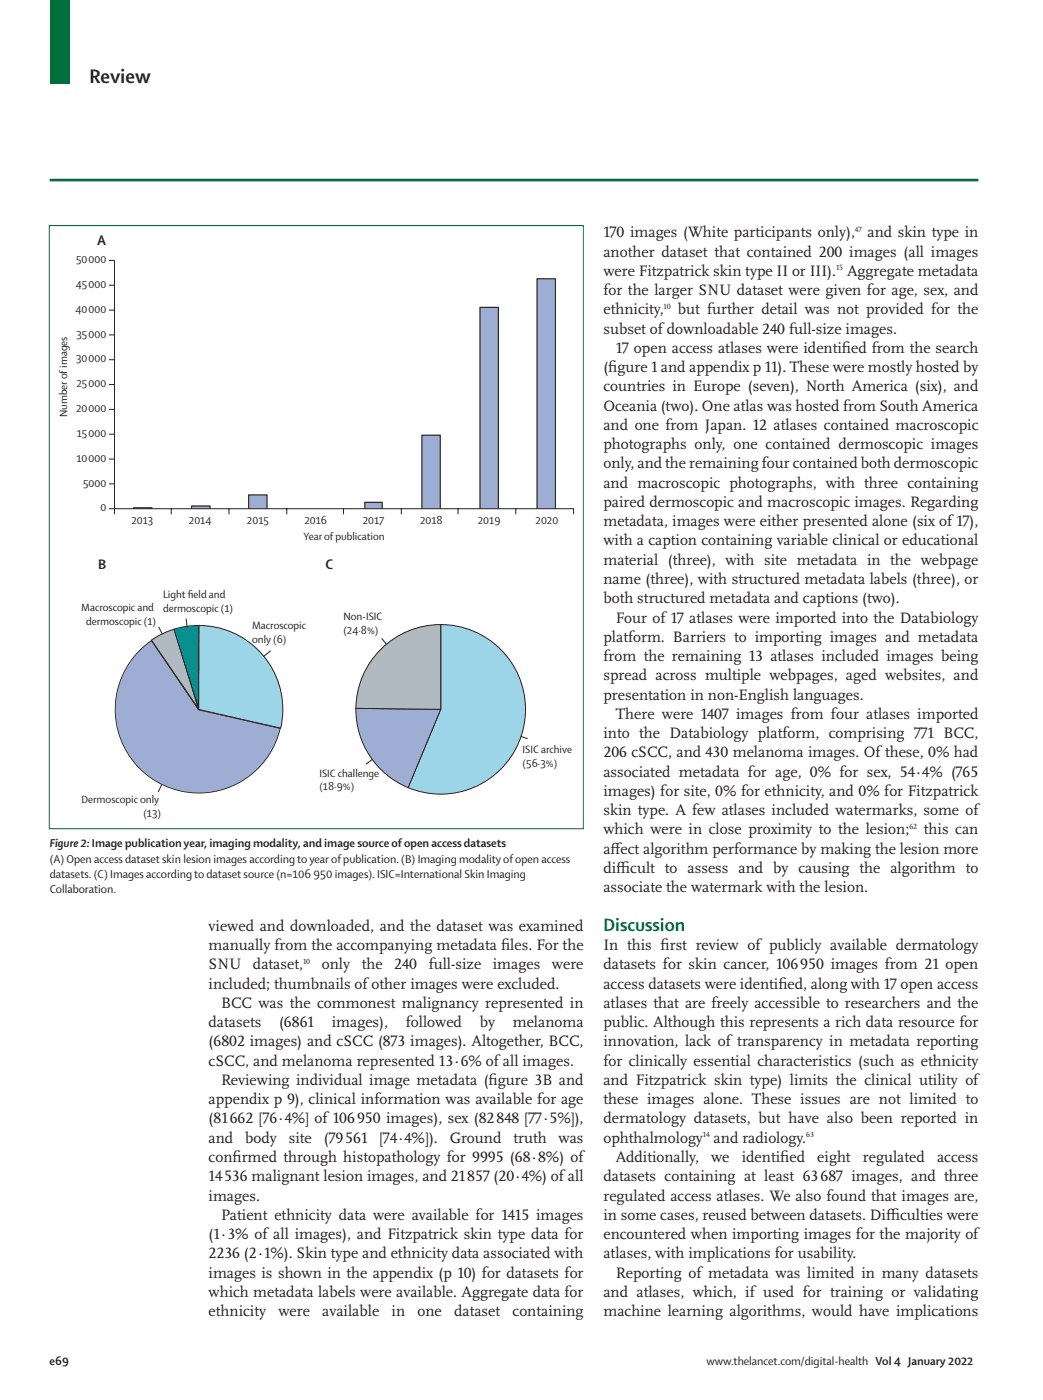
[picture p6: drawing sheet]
<svg xmlns="http://www.w3.org/2000/svg" width="210mm" height="282mm" viewBox="0 0 210 282" stroke-linecap="round" stroke-linejoin="round" font-family="sans-serif">
<defs><g id="words">
<text font-size="4.2" fill="#231f20" x="18" y="16.7">Review</text>
<text font-size="3.9" fill="#006f3c" x="121.5" y="187.5">Discussion</text>
<g font-size="3.2" fill="#231f20">
<text x="121.5" y="47.8">170 images (White participants only),</text>
<text x="174.7" y="47.8">and skin type in</text>
<text x="121.5" y="51.7">another dataset that contained 200 images (all images</text>
<text x="121.5" y="55.6">were Fitzpatrick skin type II or III). Aggregate metadata</text>
<text x="121.5" y="59.4">for the larger SNU dataset were given for age, sex, and</text>
<text x="121.5" y="63.3">ethnicity,</text>
<text x="136.5" y="63.3">but further detail was not provided for the</text>
<text x="121.5" y="67.2">subset of downloadable 240 full-size images.</text>
<text x="124" y="71.1">17 open access atlases were identif</text>
<text x="169.5" y="71.1">ied from the search</text>
<text x="121.5" y="75">(f</text>
<text x="122.5" y="75">igure 1 and appendix p 11). These were mostly hosted by</text>
<text x="121.5" y="78.8">countries in Europe (seven), North America (six), and</text>
<text x="121.5" y="82.7">Oceania (two). One atlas was hosted from South America</text>
<text x="121.5" y="86.6">and one from Japan. 12 atlases contained macroscopic</text>
<text x="121.5" y="90.5">photographs only, one contained dermoscopic images</text>
<text x="121.5" y="94.4">only, and the remaining four contained both dermoscopic</text>
<text x="121.5" y="98.2">and macroscopic photographs, with three containing</text>
<text x="121.5" y="102.1">paired dermoscopic and macroscopic images. Regarding</text>
<text x="121.5" y="106">metadata, images were either presented alone (six of 17),</text>
<text x="121.5" y="109.9">with a caption containing variable clinical or educational</text>
<text x="121.5" y="113.8">material (three), with site metadata in the webpage</text>
<text x="121.5" y="117.6">name (three), with structured metadata labels (three), or</text>
<text x="121.5" y="121.5">both structured metadata and captions (two).</text>
<text x="124" y="125.4">Four of 17 atlases were imported into the Databiology</text>
<text x="121.5" y="129.3">platform. Barriers to importing images and metadata</text>
<text x="121.5" y="133.2">from the remaining 13 atlases included images being</text>
<text x="121.5" y="137">spread across multiple webpages, aged websites, and</text>
<text x="121.5" y="140.9">presentation in non-English languages.</text>
<text x="121.5" y="148.7">into the Databiology platform, comprising 771 BCC,</text>
<text x="124" y="144.8">There were 1407 images from four atlases imported</text>
<text x="121.5" y="152.6">206 cSCC, and 430 melanoma images. Of these, 0% had</text>
<text x="121.5" y="156.4">associated metadata for age, 0% for sex, 54·4% (765</text>
<text x="121.5" y="160.3">images) for site, 0% for ethnicity, and 0% for Fitzpatrick</text>
<text x="121.5" y="164.2">skin type. A few atlases included watermarks, some of</text>
<text x="121.5" y="168.1">which were in close proximity to the lesion;</text>
<text x="121.5" y="172">af</text>
<text x="123" y="172">fect algorithm performance by making the lesion more</text>
<text x="186" y="168.1">this can</text>
<text x="121.5" y="175.9">dif</text>
<text x="121.5" y="179.7">associate the watermark with the lesion.</text>
<text x="124.1" y="175.9">f</text>
<text x="124.1" y="175.9">icult to assess and by causing the algorithm to</text>
<text x="42" y="187.5">viewed and downloaded, and the dataset was examined</text>
<text x="42" y="191.4">manually from the accompanying metadata f</text>
<text x="100.9" y="191.4">iles. For the</text>
<text x="121.5" y="191.4">In this f</text>
<text x="133" y="191.4">irst review of publicly available dermatology</text>
<text x="42" y="195.3">SNU</text>
<text x="50.9" y="195.3">dataset,</text>
<text x="64.8" y="195.3">only</text>
<text x="72.8" y="195.3">the</text>
<text x="79.4" y="195.3">240</text>
<text x="86.3" y="195.3">full-size</text>
<text x="99.2" y="195.3">images</text>
<text x="111.1" y="195.3">were</text>
<text x="121.5" y="195.3">datasets for skin cancer, 106950 images from 21 open</text>
<text x="42" y="199.1">included; thumbnails of other images were excluded.</text>
<text x="44.5" y="203">BCC was the commonest malignancy represented in</text>
<text x="121.5" y="199.1">access datasets were identif</text>
<text x="121.5" y="203">atlases that are freely accessible to researchers and the</text>
<text x="156.7" y="199.1">ied, along with 17 open access</text>
<text x="42" y="206.9">datasets</text>
<text x="56.2" y="206.9">(6861</text>
<text x="66.8" y="206.9">images),</text>
<text x="81.7" y="206.9">followed</text>
<text x="96.6" y="206.9">by</text>
<text x="103.2" y="206.9">melanoma</text>
<text x="121.5" y="206.9">public. Although this represents a rich data resource for</text>
<text x="42" y="210.8">(6802 images) and cSCC (873 images). Altogether, BCC,</text>
<text x="42" y="214.7">cSCC, and melanoma represented 13·6% of all images.</text>
<text x="121.5" y="210.8">innovation, lack of transparency in metadata reporting</text>
<text x="121.5" y="214.7">for clinically essential characteristics (such as ethnicity</text>
<text x="44.5" y="218.5">Reviewing individual image metadata (f</text>
<text x="98.4" y="218.5">igure 3B and</text>
<text x="121.5" y="218.5">and Fitzpatrick skin type) limits the clinical utility of</text>
<text x="42" y="226.3">(81662 [76·4%] of 106950 images), sex (82848 [77·5%]),</text>
<text x="42" y="222.4">appendix p 9), clinical information was available for age</text>
<text x="121.5" y="222.4">these images alone. These issues are not limited to</text>
<text x="121.5" y="226.3">dermatology datasets, but have also been reported in</text>
<text x="42" y="230.2">and</text>
<text x="49.4" y="230.2">body</text>
<text x="58.2" y="230.2">site</text>
<text x="65.2" y="230.2">(79561</text>
<text x="76.4" y="230.2">[74·4%]).</text>
<text x="90.6" y="230.2">Ground</text>
<text x="103.4" y="230.2">truth</text>
<text x="112.5" y="230.2">was</text>
<text x="121.5" y="230.2">ophthalmology and radiology.</text>
<text x="42" y="234.1">conf</text>
<text x="42" y="237.9">14536 malignant lesion images, and 21857 (20·4%) ofall</text>
<text x="46.8" y="234.1">irmed through histopathology for 9995 (68·8%) of</text>
<text x="121.5" y="237.9">datasets containing at least 63687 images, and three</text>
<text x="124" y="234.1">Additionally,</text>
<text x="143.2" y="234.1">we</text>
<text x="149.4" y="234.1">identif</text>
<text x="157.1" y="234.1">ied</text>
<text x="164.6" y="234.1">eight</text>
<text x="173.7" y="234.1">regulated</text>
<text x="188.7" y="234.1">access</text>
<text x="42" y="241.8">images.</text>
<text x="44.5" y="245.7">Patient ethnicity data were available for 1415 images</text>
<text x="121.5" y="241.8">regulated access atlases. We also found that images are,</text>
<text x="121.5" y="245.7">in some cases, reused between datasets. Dif</text>
<text x="178.4" y="245.7">f</text>
<text x="178.4" y="245.7">iculties were</text>
<text x="42" y="249.6">(1·3% of all images), and Fitzpatrick skin type data for</text>
<text x="121.5" y="249.6">encountered when importing images for the majority of</text>
<text x="42" y="253.5">2236 (2·1%). Skin type and ethnicity data associated with</text>
<text x="42" y="257.3">images is shown in the appendix (p 10) for datasets for</text>
<text x="121.5" y="253.5">atlases, with implications for usability.</text>
<text x="124" y="257.3">Reporting of metadata was limited in many datasets</text>
<text x="42" y="261.2">which metadata labels were available. Aggregate data for</text>
<text x="121.5" y="261.2">and atlases, which, if used for training or validating</text>
<text x="42" y="265.1">ethnicity</text>
<text x="56" y="265.1">were</text>
<text x="64.9" y="265.1">available</text>
<text x="78.8" y="265.1">in</text>
<text x="84.1" y="265.1">one</text>
<text x="91.4" y="265.1">dataset</text>
<text x="103.2" y="265.1">containing</text>
<text x="121.5" y="265.1">machine learning algorithms, would have implications</text>
</g>
<g font-size="3" fill="#231f20">
<text x="19.6" y="49.3">A</text>
<text x="19.8" y="114.7">B</text>
<text x="65.5" y="114.7">C</text>
</g>
<g font-size="2.5" fill="#231f20">
<text x="10" y="170.7">Figure 2: Image publication year, imaging modality, and image source of open access datasets</text>
<text x="10" y="173.8">(A) Open access dataset skin lesion images according to year of publication. (B) Imaging modality of open access</text>
<text x="10" y="176.8">datasets. (C) Images according to dataset source (n=106 950 images). ISIC=International Skin Imaging</text>
<text x="10" y="179.9">Collaboration.</text>
<text x="10" y="274.9">e69</text>
<text x="142.3" y="274.9">www.thelancet.com/digital-health Vol 4 January 2022</text>
</g>
<g font-size="2.3" fill="#231f20">
<text x="15.3" y="53">50000</text>
<text x="15.3" y="58">45000</text>
<text x="15.2" y="63">40000</text>
<text x="15.4" y="68">35000</text>
<text x="15.3" y="73">30000</text>
<text x="15.3" y="83">20000</text>
<text x="15.4" y="78">25000</text>
<text x="13.5" y="84.1" transform="rotate(-90 13.5 84.1)">Number of images</text>
<text x="15.5" y="88">15000</text>
<text x="15.4" y="93">10000</text>
<text x="16.7" y="98">5000</text>
<text x="20.2" y="103">0</text>
<text x="26.5" y="105.5">2013</text>
<text x="38" y="105.5">2014</text>
<text x="49.7" y="105.5">2015</text>
<text x="61.3" y="105.5">2016</text>
<text x="73" y="105.5">2017</text>
<text x="84.6" y="105.5">2018</text>
<text x="96.2" y="105.5">2019</text>
<text x="107.8" y="105.5">2020</text>
<text x="61.1" y="108.7">Year of publication</text>
<text x="16.4" y="123.1">Macroscopic and</text>
<text x="17.3" y="125.8">dermoscopic (1)</text>
<text x="32.8" y="120.4">Light f</text>
<text x="32.8" y="123.2">dermoscopic (1)</text>
<text x="37.8" y="120.4">ield and</text>
<text x="69.1" y="124.9">Non-ISIC</text>
<text x="50.8" y="126.7">Macroscopic</text>
<text x="50.8" y="129.5">only (6)</text>
<text x="69.1" y="127.7">(24·8%)</text>
<text x="105.2" y="151.7">ISIC archive</text>
<text x="105.2" y="154.4">(56·3%)</text>
<text x="16.4" y="161.8">Dermoscopic only</text>
<text x="64.3" y="156.4">ISIC challenge</text>
<text x="64.3" y="159.2">(18·9%)</text>
<text x="28.9" y="164.5">(13)</text>
</g>
<g font-size="1.6" fill="#231f20">
<text x="172.1" y="46.7">47</text>
<text x="168.3" y="54.4">15</text>
<text x="133.6" y="62.2">10</text>
<text x="183.1" y="167">62</text>
<text x="61" y="194.1">10</text>
<text x="141.5" y="229.1">14</text>
<text x="162.3" y="229.1">63</text>
</g>
</g></defs>
<path d="M10 -.1h4v16.8h-4z" fill="#006f3c"/>
<path d="M10 36.3h187" fill="none" stroke="#006f3c" stroke-width=".53"/>
<path d="M9.9 45.4h107.6v121.5h-107.6z" fill="#fff"/>
<path d="M26.9 102.3h3.7v.2h-3.7zM38.6 101.9h3.7v.6h-3.7zM50.1 99.7h3.7v2.8h-3.7zM73.5 101.2h3.4v1.3h-3.4zM84.9 87.7h3.7v14.8h-3.7zM96.6 61.9h3.7v40.6h-3.7zM108.1 56.2h3.7v46.3h-3.7z" fill="#9eadd4" stroke="#000001" stroke-width=".2"/>
<g fill="none" stroke="#231f20" stroke-width=".2">
<path d="M21.9 52.5h1.2v51.1M21.9 57.5h1.2M21.9 77.5h1.2M21.9 72.5h1.2M21.9 67.5h1.2M21.9 62.5h1.2M21.9 97.5h1.2M21.9 92.5h1.2M21.9 87.5h1.2M21.9 82.5h1.2M21.9 102.5h93.6M34.5 102.5v1.1"/>
<path d="M46.1 102.5v1.1M57.7 102.5v1.1M69.2 102.5v1.1M80.8 102.5v1.1M92.2 102.5v1.1M103.9 102.5v1.1M115.5 102.5v1.1M37.5 124.6l2.4 18.1-8-16.4M54.5 131.1l-14.5 11.7-8.2 16.7M76.8 128.6l11.8 14.1M88.7 142.8l-15 11.1M88.9 142.8l17.3 6"/>
</g>
<path d="M40 126a16.9 16.9 0 0 1 16.5 20.7l-16.5-3.8z" fill-rule="evenodd" fill="#9bd5e7"/>
<path d="M40 126a16.9 16.9 0 0 1 16.5 20.7l-16.5-3.8z" fill="none" stroke="#231f20" stroke-width=".2"/>
<path d="M27.9 131.3l2.6-2.2 9.5 13.9 16.4 3.7a16.8 16.8 0 0 1-24.4 11 16.8 16.8 0 0 1-4.1-26.4z" fill-rule="evenodd" fill="#9eadd4"/>
<path d="M27.9 131.2a16.9 16.9 0 0 0 4.1 26.6 16.9 16.9 0 0 0 24.5-11.1l-16.5-3.8-9.5-14zM27.9 131.4l2.6-2.2 9.4 13.9 16.4 3.7a16.7 16.7 0 0 1-24.3 10.8 16.7 16.7 0 0 1-4.1-26.2z" fill="#231f20"/>
<path d="M30.5 128.9l1.9-1.1 2.6-1.1 4.9 16z" fill-rule="evenodd" fill="#b1bac1"/>
<path d="M30.5 128.9l1.9-1.1 2.6-1.1 4.9 16z" fill="none" stroke="#231f20" stroke-width=".2"/>
<path d="M35 126.7l2.9-.6 2.1-.1-.1 16.4z" fill-rule="evenodd" fill="#009fc3"/>
<path d="M35 126.7l2.9-.6 2.1-.1-.1 16.4z" fill="none" stroke="#231f20" stroke-width=".2"/>
<path d="M88.7 125.8a17.1 17.1 0 0 1 16.8 20.4 17.1 17.1 0 0 1-23.3 12.4l6.5-15.7z" fill-rule="evenodd" fill="#9bd5e7"/>
<path d="M88.7 125.8a17.1 17.1 0 0 1 16.8 20.4 17.1 17.1 0 0 1-23.3 12.4l6.5-15.7z" fill="none" stroke="#231f20" stroke-width=".2"/>
<path d="M71.7 142.7l17 .2-6.5 15.7a17.1 17.1 0 0 1-10.5-15.9z" fill-rule="evenodd" fill="#9eadd4"/>
<path d="M71.7 142.7l17 .2-6.5 15.7a17.1 17.1 0 0 1-10.5-15.9z" fill="none" stroke="#231f20" stroke-width=".2"/>
<path d="M76.2 131.3a17 17 0 0 1 12.5-5.5v17.1l-17-.2a17 17 0 0 1 4.5-11.4z" fill-rule="evenodd" fill="#b1bac1"/>
<path d="M76.2 131.3a17 17 0 0 1 12.5-5.5v17.1l-17-.2a17 17 0 0 1 4.5-11.4z" fill="none" stroke="#231f20" stroke-width=".2"/>
<path d="M9.9 45.4h107.6v121.5h-107.6z" fill="none" stroke="#006f3c" stroke-width=".2"/>
<use href="#words"/>
</svg>
